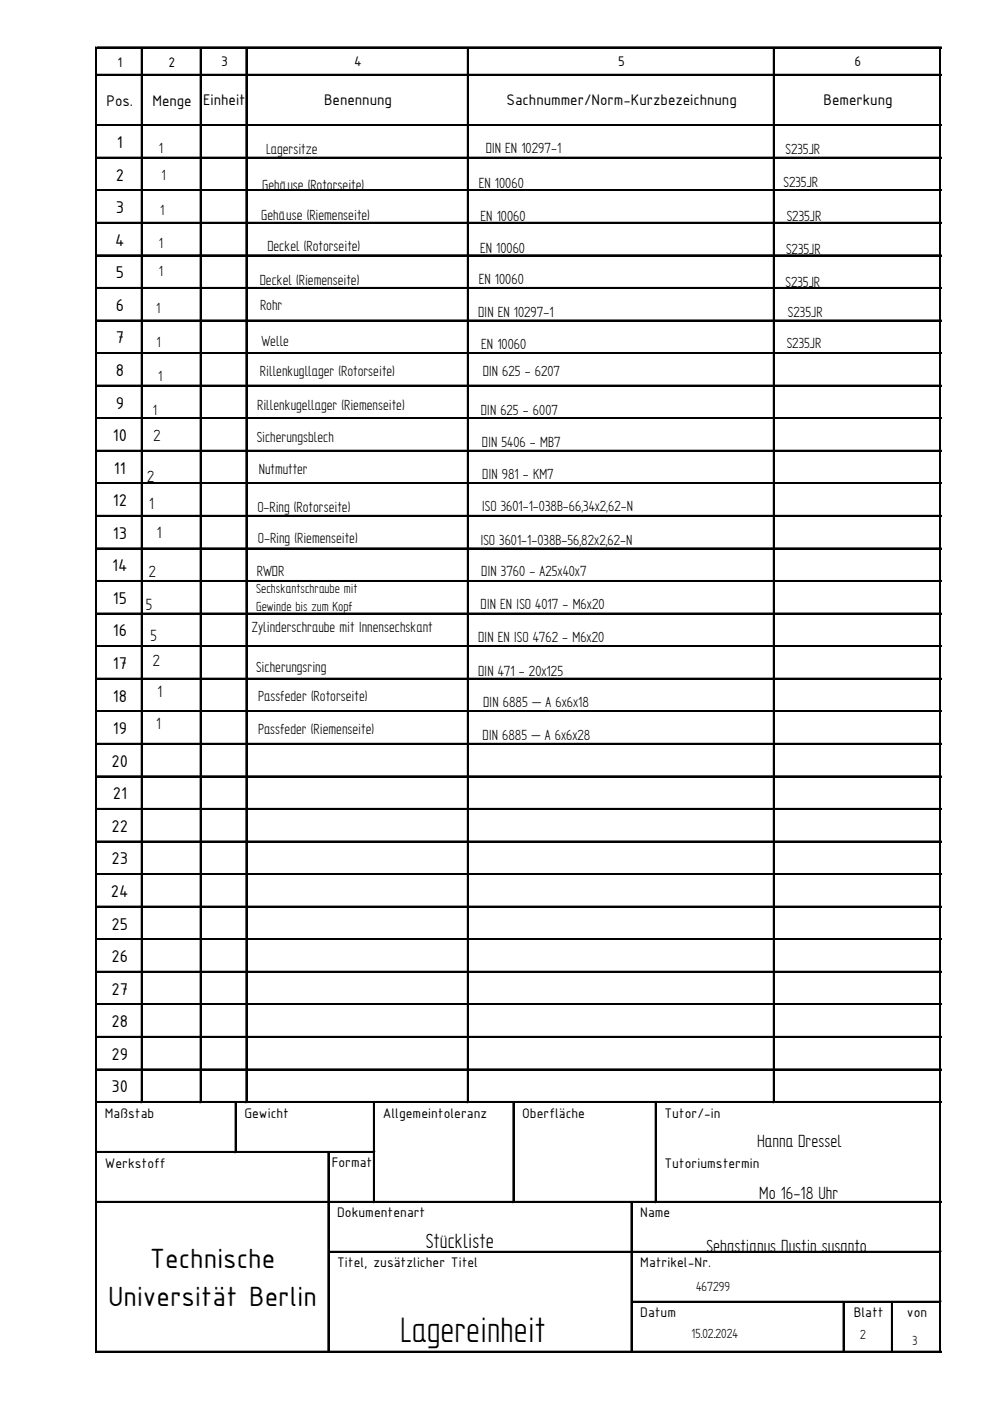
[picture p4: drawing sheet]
<svg xmlns="http://www.w3.org/2000/svg" width="210mm" height="297mm" viewBox="0 0 210 297" stroke-linecap="round" stroke-linejoin="round" font-family="sans-serif">
<defs><g id="words">
<text font-size="8.5" x="84.8" y="284.4">Lagereinheit</text>
<g font-size="6.3">
<text x="31.7" y="268.6">Technische</text>
<text x="22.9" y="276.8">Universität Berlin</text>
</g>
<text font-size="4.9" x="90.2" y="264.4">Stückliste</text>
<g font-size="4.2">
<text x="160.4" y="243.1">Hanna Dressel</text>
<text x="160.9" y="254.1">Mo 16-18 Uhr</text>
<text x="149.7" y="265.3">Sebastianus Dustin susanto</text>
</g>
<g font-size="3.9">
<text x="24.8" y="31.4">1</text>
<text x="24.5" y="38.3">2</text>
<text x="24.5" y="45.2">3</text>
<text x="24.4" y="52.1">4</text>
<text x="24.5" y="59">5</text>
<text x="24.5" y="65.9">6</text>
<text x="24.5" y="72.8">7</text>
<text x="24.5" y="79.7">8</text>
<text x="24.5" y="86.6">9</text>
<text x="23.9" y="93.5">10</text>
<text x="32.6" y="93.4">2</text>
<text x="24.1" y="100.4">11</text>
<text x="23.9" y="107.3">12</text>
<text x="31.2" y="102.2">2</text>
<text x="31.6" y="107.8">1</text>
<text x="23.9" y="114.2">13</text>
<text x="33.3" y="114.1">1</text>
<text x="23.7" y="121.1">14</text>
<text x="31.5" y="122.2">2</text>
<text x="23.9" y="128">15</text>
<text x="30.9" y="129.3">5</text>
<text x="23.9" y="134.9">16</text>
<text x="31.9" y="135.9">5</text>
<text x="23.9" y="141.8">17</text>
<text x="32.4" y="141.2">2</text>
<text x="23.9" y="148.7">18</text>
<text x="33.4" y="147.7">1</text>
<text x="23.9" y="155.6">19</text>
<text x="33.1" y="154.6">1</text>
<text x="23.6" y="162.5">20</text>
<text x="23.9" y="169.4">21</text>
<text x="23.6" y="176.3">22</text>
<text x="23.6" y="183.2">23</text>
<text x="23.5" y="190.1">24</text>
<text x="23.6" y="197">25</text>
<text x="23.6" y="203.9">26</text>
<text x="23.6" y="210.8">27</text>
<text x="23.6" y="217.7">28</text>
<text x="23.6" y="224.6">29</text>
<text x="23.6" y="231.5">30</text>
</g>
<g font-size="3.5">
<text x="22.6" y="22.4">Pos.</text>
<text x="32.3" y="22.4">Menge</text>
<text x="43.1" y="22.3">Einheit</text>
<text x="68.7" y="22.3">Benennung</text>
<text x="107.3" y="22.3">Sachnummer/Norm-Kurzbezeichnung</text>
<text x="174.5" y="22.3">Bemerkung</text>
<text x="33.7" y="32.4">1</text>
<text x="56.4" y="32.6">Lagersitze</text>
<text x="102.9" y="32.4">DIN EN 10297-1</text>
<text x="166.4" y="32.7">S235JR</text>
<text x="34.2" y="38.1">1</text>
<text x="55.6" y="40.2">Gehäuse (Rotorseite)</text>
<text x="101.4" y="39.8">EN 10060</text>
<text x="166" y="39.7">S235JR</text>
<text x="33.9" y="45.6">1</text>
<text x="55.3" y="46.6">Gehäuse (Riemenseite)</text>
<text x="101.8" y="46.9">EN 10060</text>
<text x="166.7" y="46.8">S235JR</text>
<text x="33.7" y="52.6">1</text>
<text x="56.6" y="53.3">Deckel (Rotorseite)</text>
<text x="101.7" y="53.6">EN 10060</text>
<text x="166.6" y="53.7">S235JR</text>
<text x="33.6" y="58.5">1</text>
<text x="55" y="60.3">Deckel (Riemenseite)</text>
<text x="55.1" y="65.8">Rohr</text>
<text x="101.4" y="60.2">EN 10060</text>
<text x="166.4" y="60.8">S235JR</text>
<text x="33.1" y="66.4">1</text>
<text x="101.3" y="67.1">DIN EN 10297-1</text>
<text x="167" y="67.3">S235JR</text>
<text x="33.2" y="73.5">1</text>
<text x="55.4" y="73.4">Welle</text>
<text x="102" y="74">EN 10060</text>
<text x="166.7" y="73.8">S235JR</text>
<text x="33.5" y="80.7">1</text>
<text x="55.1" y="79.6">Rillenkugllager (Rotorseite)</text>
<text x="102.3" y="79.7">DIN 625 - 6207</text>
<text x="32.4" y="87.9">1</text>
<text x="54.5" y="86.9">Rillenkugellager (Riemenseite)</text>
<text x="101.9" y="87.9">DIN 625 - 6007</text>
<text x="54.4" y="93.7">Sicherungsblech</text>
<text x="102.1" y="94.7">DIN 5406 - MB7</text>
<text x="54.8" y="100.4">Nutmutter</text>
<text x="102.2" y="101.6">DIN 981 - KM7</text>
<text x="54.5" y="108.6">O-Ring (Rotorseite)</text>
<text x="102.1" y="108.4">ISO 3601-1-038B-66,34x2,62-N</text>
<text x="54.6" y="115.1">O-Ring (Riemenseite)</text>
<text x="101.8" y="115.6">ISO 3601-1-038B-56,82x2,62-N</text>
<text x="54.4" y="122.1">RWDR</text>
<text x="102" y="122">DIN 3760 - A25x40x7</text>
<text x="101.8" y="129.2">DIN EN ISO 4017 - M6x20</text>
<text x="53.4" y="134">Zylinderschraube mit Innensechskant</text>
<text x="101.3" y="136.1">DIN EN ISO 4762 - M6x20</text>
<text x="54.3" y="142.5">Sicherungsring</text>
<text x="101.3" y="143.2">DIN 471 - 20x125</text>
<text x="54.7" y="148.6">Passfeder (Rotorseite)</text>
<text x="102.4" y="149.8">DIN 6885 – A 6x6x18</text>
<text x="54.7" y="155.5">Passfeder (Riemenseite)</text>
<text x="102.2" y="156.8">DIN 6885 – A 6x6x28</text>
</g>
<g font-size="3.2">
<text x="24.9" y="14.1">1</text>
<text x="35.7" y="14.1">2</text>
<text x="46.8" y="13.9">3</text>
<text x="75" y="13.9">4</text>
<text x="131" y="13.9">5</text>
<text x="181.1" y="13.9">6</text>
<text x="54.3" y="125.6">Sechskantschraube mit</text>
<text x="54.3" y="129.4">Gewinde bis zum Kopf</text>
<text x="22.2" y="236.9">Maßstab</text>
<text x="51.8" y="236.9">Gewicht</text>
<text x="81.1" y="236.9">Allgemeintoleranz</text>
<text x="110.6" y="236.9">Oberfläche</text>
<text x="140.8" y="236.9">Tutor/-in</text>
<text x="22.2" y="247.4">Werkstoff</text>
<text x="70.3" y="247.4">Format</text>
<text x="140.8" y="247.4">Tutoriumstermin</text>
<text x="71.4" y="258">Dokumentenart</text>
<text x="135.7" y="258">Name</text>
<text x="71.4" y="268.6">Titel, zusätzlicher Titel</text>
<text x="135.7" y="268.6">Matrikel-Nr.</text>
<text x="147.5" y="273.5">467299</text>
<text x="135.7" y="279.2">Datum</text>
<text x="180.9" y="279.2">Blatt</text>
<text x="192.2" y="279.2">von</text>
<text x="146.5" y="283.6">15.02.2024</text>
<text x="182.3" y="283.9">2</text>
<text x="193.3" y="285">3</text>
</g>
</g></defs>
<g fill="none" stroke="#000" stroke-width=".21">
<path d="M20.3 9.9v276.8M20.6 9.9h178.8M20.6 15.7h178.8M29.9 10.3v223.4M42.4 10.3v223.4M52.1 10.3v223.4M99 10.3v223.4M163.8 10.3v223.4M199.1 10.3v276.4M20.6 26.4h178.8M20.6 33.3h178.8M20.6 40.2h178.8"/>
<path d="M20.6 47.1h178.8M20.6 54h178.8M20.6 60.9h178.8M20.6 67.8h178.8M20.6 74.7h178.8M20.6 81.6h178.8M20.6 88.5h178.8M20.6 95.4h178.8M20.6 102.3h178.8M20.6 109.2h178.8M20.6 116.1h178.8M20.6 123h178.8"/>
<path d="M20.6 129.9h178.8M20.6 136.8h178.8M20.6 143.7h178.8M20.6 150.6h178.8M20.6 157.5h178.8M20.6 164.4h178.8M20.6 171.3h178.8M20.6 178.2h178.8M20.6 185.1h178.8M20.6 192h178.8M20.6 198.9h178.8M20.6 205.8h178.8"/>
<path d="M20.6 212.7h178.8M20.6 219.6h178.8M20.6 226.5h178.8M20.6 233.4h178.8M49.8 233.8v10.5M79.1 233.8v21.1M108.7 233.8v21.1M138.8 233.8v21.1M20.6 244h58.8M20.6 254.6h178.8M69.5 244.4v42.3M133.7 255v31.7"/>
<path d="M69.8 265.2h129.6M134 275.8h65.4M178.6 276.1v10.6M188.9 276.1v10.6M20.6 286.4h178.8"/>
</g>
<g fill="none" stroke="#000" stroke-width=".34">
<path d="M20.4 9.9v276.8M20.6 10.1h178.8M20.6 15.9h178.8M30.1 10.3v223.5M42.6 10.3v223.5M52.2 10.3v223.5M99.2 10.3v223.5M164 10.3v223.5M199.3 10.3v276.4M20.6 26.6h178.8M20.6 33.5h178.8M20.6 40.4h178.8"/>
<path d="M20.6 47.3h178.8M20.6 54.2h178.8M20.6 61.1h178.8M20.6 68h178.8M20.6 74.9h178.8M20.6 81.8h178.8M20.6 88.7h178.8M20.6 95.6h178.8M20.6 102.5h178.8M20.6 109.4h178.8M20.6 116.3h178.8M20.6 123.2h178.8"/>
<path d="M20.6 130.1h178.8M20.6 137h178.8M20.6 143.9h178.8M20.6 150.8h178.8M20.6 157.7h178.8M20.6 164.6h178.8M20.6 171.5h178.8M20.6 178.4h178.8M20.6 185.3h178.8M20.6 192.2h178.8M20.6 199.1h178.8M20.6 206h178.8"/>
<path d="M20.6 212.9h178.8M20.6 219.8h178.8M20.6 226.7h178.8M20.6 233.6h178.8M50 233.8v10.5M79.3 233.8v21.1M108.8 233.8v21.1M139 233.8v21.1M20.6 244.2h58.8M20.6 254.8h178.8M69.6 244.3v42.4M133.8 254.9v31.8"/>
<path d="M69.8 265.3h129.6M134 275.9h65.4M178.8 276.1v10.6M189 276.1v10.6M20.6 286.5h178.8"/>
</g>
<use href="#words"/>
</svg>
